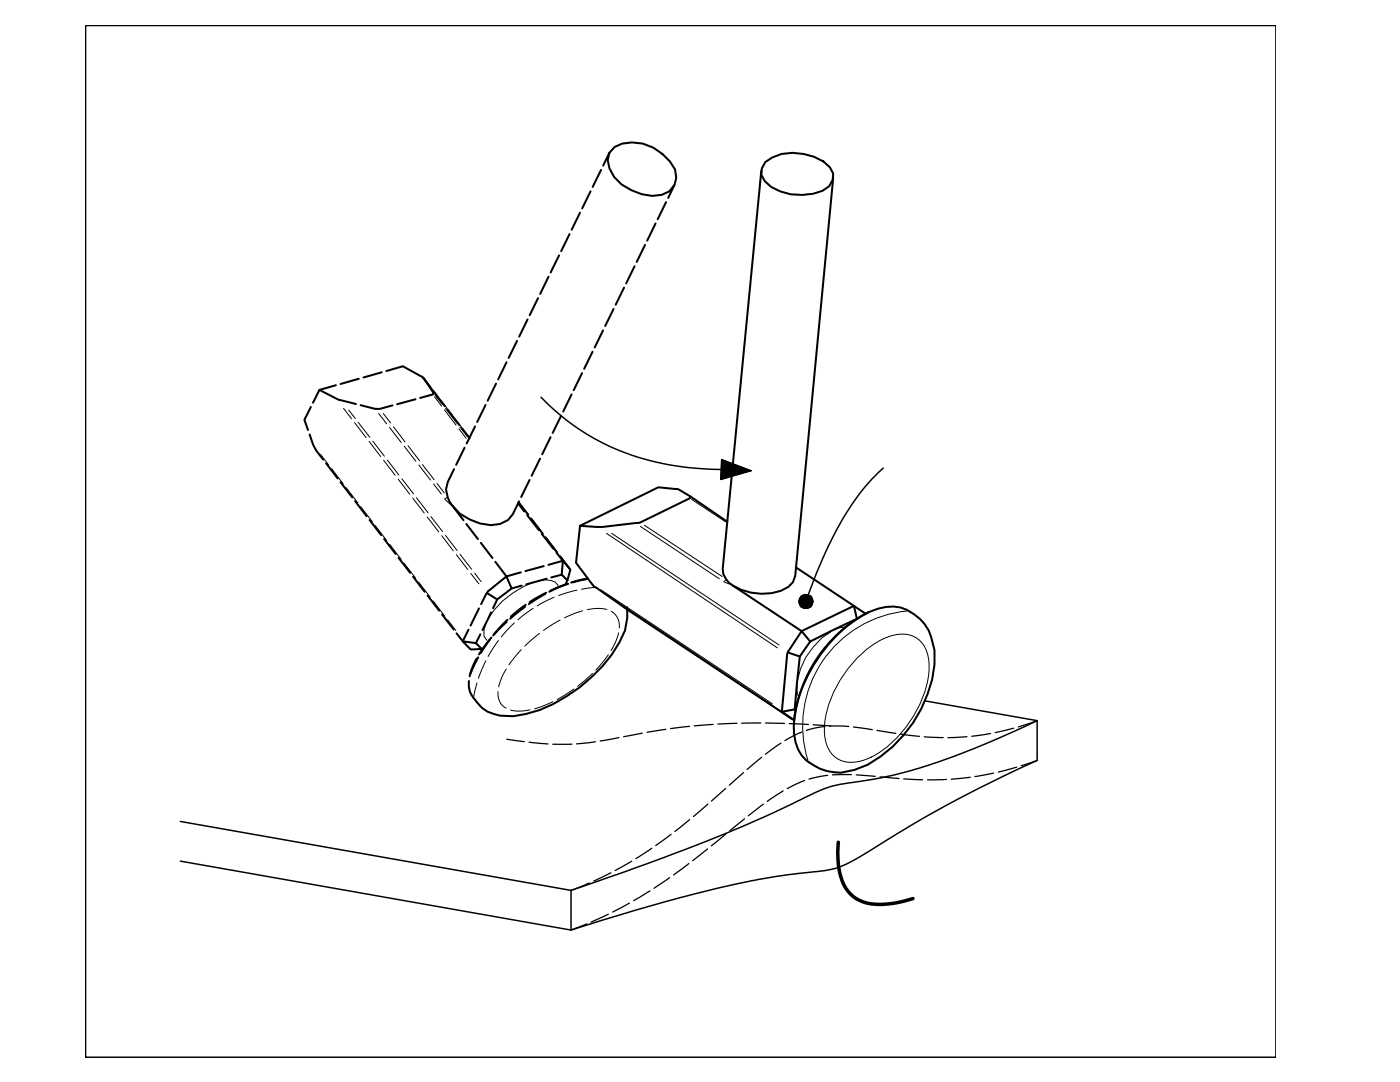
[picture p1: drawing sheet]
<svg xmlns="http://www.w3.org/2000/svg" width="279mm" height="216mm" viewBox="0 0 279 216" stroke-linecap="round" stroke-linejoin="round" font-family="sans-serif">
<!-- layer: 0 -->
<g fill="none" stroke="#000" stroke-width=".3">
<path d="M17.1 5.1h237.5v205.9h-237.5zM108 79.3a46.6 46.6 0 0 0 30.5 14.1l5.4 .3M144 91.7l5.9 2.2-6.1 1.8zM184.5 139.8l22.5 4M207 143.8a142.7 142.7 0 0 1-29.8 11.1l-5.5 1a26.1 26.1 0 0 0-11.9 3.6l-7.6 3.6-12 5.1-10.6 4-15.6 5.5M207 143.8v7.9l-9.2 4.4a254.4 254.4 0 0 0-26.4 15 18 18 0 0 1-9.7 2.9l-4.8 .6a218.9 218.9 0 0 0-33.6 8.1l-9.3 2.9M36 163.9l78 13.8v7.9l-78-13.8"/>
<circle cx="160.8" cy="120" r="1.37"/>
</g>
<!-- layer: dashed -->
<g fill="none" stroke="#000" stroke-width=".25">
<path d="M101.1 147.5l3.5 .5M105.6 148.1l3.8 .3M114.1 148.5h-3.8M118.9 148l-3.8 .4M123.5 147.2l-3.7 .7M128.2 146.3l-3.7 .7M132.9 145.5l-3.8 .6M137.6 144.9l-3.8 .5M142.3 144.5l-3.8 .3M144.8 157.3l-2.8 2.5M147.1 144.3l-3.8 .2M148.4 154.2l-2.9 2.5"/>
<path d="M151.8 144.3h-3.8M152 151.1l-2.9 2.4M152.8 144.3h3.8M155.9 148.3l-3.1 2.2M156.3 157.8l-3.2 2.1M157.5 144.4l3.8 .2M160 146.1l-3.3 1.7M160.6 155.8l-3.5 1.5M162.3 144.6l3.5 .3M164.6 145l-1.9 .3-1.8 .4M165.2 154.7l-3.7 .8M165.6 144.9l3.8 .1"/>
<path d="M169.9 154.6h-3.8M170.3 145.1l3.8 .5M170.9 154.6l3.8 .3M175 145.7l3.8 .6M175.6 155l3.8 .4M179.7 146.5l3.8 .4M180.3 155.4l3.9 .2M184.4 147l3.8 .2M188.9 155.5l-3.8 .1M193 147l-3.8 .2M193.6 155.1l-3.8 .4M197.7 146.4l-3.8 .5"/>
<path d="M198.3 154.3l-3.7 .7M202.3 145.3l-3.7 .9M202.9 153.1l-3.7 1M207 143.8l-3.8 1.2M207 151.7l-3.2 1.1M117.6 176.2l-3.6 1.5M121.9 174.2l-3.4 1.6M126.1 171.8l-3.3 1.9M129.7 177.8l-3.3 1.9M130.1 169.3l-3.2 2M133.6 175.1l-3.1 2.1M133.9 166.5l-3 2.2"/>
<path d="M137.5 172.3l-3.1 2.3M137.6 163.5l-2.9 2.4M141.2 169.4l-3 2.3M141.3 160.5l-2.9 2.4M144.9 166.4l-2.9 2.4M148.6 163.4l-3 2.4M152.3 160.5l-3 2.3M117.1 184.4l-3.1 1.2M121.4 182.4l-3.4 1.6M125.6 180.2l-3.3 1.8"/>
</g>
<g fill="none" stroke="#000" stroke-width=".4">
<path d="M117.9 38.2l-1.7 3.4M120 33.9l-1.7 3.4M121.6 30.5l-1.2 2.6M122.7 29.3a8.3 8.3 0 0 1 9.5 1.4l1.5 1.5a3.9 3.9 0 0 1-1.6 6.7 10.1 10.1 0 0 1-9.5-3.6l-1-1.7-.3-1.6 .3-1.5zM134.6 36.9l-1.2 2.6M107.4 59.5l-1.7 3.4M109.5 55.2l-1.7 3.4M111.6 51l-1.7 3.4M113.7 46.7l-1.7 3.4M115.8 42.4l-1.7 3.4M124.5 57.4l-1.6 3.4M126.6 53.1l-1.6 3.5"/>
<path d="M128.7 48.9l-1.6 3.4M130.8 44.6l-1.6 3.4M132.9 40.3l-1.6 3.4M67 76.9l-3.2 .9M71.6 75.6l-3.6 1M76.2 74.3l-3.7 1M77.1 74l3.3-.9 4.1 2.3 2 3v.2l-2.7 .8M82.9 79.7l-3.7 1M84.4 75.4l1.5 1.9M86.5 78l2.3 3M99 76.6l-1.7 3.4M101.1 72.3l-1.7 3.4"/>
<path d="M103.2 68l-1.7 3.4M105.3 63.7l-1.7 3.5M114.1 78.7l-1.7 3.4M116.2 74.5l-1.7 3.4M118.3 70.2l-1.7 3.4M120.4 65.9l-1.7 3.4M122.4 61.7l-1.6 3.4M61.8 86.7a11 11 0 0 0 2.7 5M62 81.2l-1.3 2.6 .8 2M62.5 80.4l1.3-2.6a17 17 0 0 0 7.2 2.8M65.1 92.4l2.3 3.1M68 96.2l2.3 3"/>
<path d="M70.9 100l2.3 3M72 80.8l2.9 .8h.9l2.5-.7M89.4 81.8l2.3 3M90.6 93.6l-1.2 2.6-.4 1.5 .4 1.6 .3 .8 2.8 3.7M92.3 85.5l1.4 2M92.7 89.3l-1.7 3.4M94.8 85.1l-1.7 3.4M96.9 80.8l-1.7 3.4M105.7 95.8l-1.7 3.4M107.8 91.5l-1.7 3.4M109.9 87.2l-1.7 3.4M112 83l-1.7 3.4"/>
<path d="M73.8 103.8l2.3 3M76.7 107.5l2.3 3M79.5 111.3l2.4 3M82.4 115.1l2.4 3M85.3 118.8l2.4 3M93.1 104.6l2.3 3M96 108.3l2.3 3.1M97.2 118.3l2 1.3M98.8 112.1l2.3 2.9 2.8-.8M102.1 117.4l-1-2.4-3.7 3-1.4 2.6M103.4 100.4l1.2 1.6M103.5 100.2l1.9 2.5"/>
<path d="M103.6 100l-1.3 2.6-.9 1.2a7.3 7.3 0 0 1-7.7-.2l-1.9-1.1-1.5-1.6M104.1 116.9l-2 .5-2.9 2.2-.8 1.8M105.2 102.8l2.3 3M106 103.5l2.3 3M108.1 106.5l2.4 3M108.5 113l-3.6 1M108.8 118.5l-3.3 2M108.9 107.2l2.3 3.1M109 118.3l-3.3 1.9M109.1 115.5l-4.1 1.1M110 115.2l2.1-.5 1.1 1.1-.3 .7M111.1 110.3l1.2 1.6-2.8 .8"/>
<path d="M111.8 111l1.9 2.5M112.1 114.7l.2-2.8 1.5 1.8-.6 2.1M113.1 116.5l-3.5 1.6M113.4 116.5l-3.5 1.3M117.3 115.5l-3.3 .7M117.4 115.5l-3.1 .7M88.2 122.6l2.4 3M91.1 126.4l1.4 1.7M93.5 125.7l-1 2.3M95.1 131.4l-1 2.2-.4 1.4M95.4 131.2l-1.6 3.3M95.6 121.4l-1.7 3.4"/>
<path d="M95.9 126.6l-.9 1.7 1.1 1.2-2 .1-1.6-1.6 2.5 .3M97.8 127.5l-2.2 3.1M98 122.2l-1.7 3.5M98.1 127.2l-2.2 3.1M101.1 124.1l-2.7 2.7M101.3 123.7l-2.6 2.8M104.8 121.1l-3 2.4M104.9 120.7l-2.9 2.3M125.1 121.2a10.8 10.8 0 0 1-1.5 7 31.2 31.2 0 0 1-18.6 14.3 9.7 9.7 0 0 1-8.9-1.3 9.1 9.1 0 0 1-2.4-3.5l-.1-1.8"/>
</g>
<g fill="none" stroke="#000" stroke-width=".2">
<path d="M85 76l2.4 3.1M86.7 79.2l1.4 1.8M86.8 78.8l1.5 1.9M88 79.9l2.3 3M64 90.7l1.6 2.1M66.2 93.5l2.3 3.1M68.6 81.5l1.6 2.1M69.1 97.3l2.3 3M69.6 81.8l1.3 1.7M70.8 84.3l2.3 3M71.5 84.3l2.3 3M73.7 88.1l2.3 3"/>
<path d="M74.4 88l2.3 3M75.6 82.5l1.6 2.1M76.5 82.5l1.5 1.9M76.6 91.8l2.3 3M77.3 91.8l2.3 3M77.7 85.3l2.4 3M78.5 85.2l2.3 3M79.5 95.6l2.3 3M80.2 95.5l2.3 3M80.7 89l2.3 3M81.4 88.9l2.3 3M82.4 99.4l2.3 3"/>
<path d="M83.1 99.3l2.3 3M83.6 92.8l2.3 3M84.3 92.7l2.3 3M86.5 96.6l1.6 2M87.2 96.5l1.5 1.9M88.7 81.8l2.3 3M88.8 99.6l1.4 1.3M88.9 81.5l2.3 3M89.2 99.3l-.4 .2M90.9 83.6l2.4 3.2M91.6 85.6l1.4 1.9M91.8 85.2l1.5 1.9"/>
<path d="M72 101.1l2.3 3M74.9 104.9l2.3 3M77.8 108.6l2.3 3M80.6 112.4l2.4 3M83.5 116.2l2.4 3M85.3 103.1l2.3 3M86 103.1l2.3 3M86.4 119.9l2.4 3M88.2 106.9l2.3 3M88.9 106.8l2.3 3M91.1 110.7l2.3 3M91.8 110.6l2.3 3"/>
<path d="M94 114.4l1.6 2.1M94.7 114.4l1.3 1.6M104.1 100.9l1.4 1.8M106 103.5l2.4 3M106.5 116.2a18.5 18.5 0 0 0-9.1 7.3M107.4 115.9l1.4-.2 1.1 .1 .9 .4 .6 .7M108.9 107.2l2.4 3.1M110.6 119.2l-3.4 1.7M111.8 111l1.4 1.8M115.1 117.8l-3.6 1M118.9 117.2l-2.9 .4M89.3 123.7l1.7 2.1"/>
<path d="M95.2 136.3l-.7 2.7M97 131.8l-1.5 3.6M97 124.2l-.4 1.5v1.3l.6 .8M99.4 138a3.2 3.2 0 0 0 1.6 3.3M99.5 127.8l-2.1 3.2M101 133.5l-.9 1.8-.6 1.7M102.6 124.3l-2.5 2.8M104 129.6l-2.4 3M106.4 121.4l-3 2.3M107.7 126.4l-3 2.5M111.8 123.7l-3.3 2.1M114.5 137.5l-3.3 2.1"/>
<path d="M116.3 121.9l-3.7 1.4M118.3 134.4l-3 2.5M121.1 121.6l-2.1-.2-1.8 .3M121.4 130.7l-2.5 3M122 122a3.3 3.3 0 0 1 1.6 3.3M123.5 126.3l-.8 2.1-.8 1.4M105.8 141.6l-2.2 .3-1.7-.2M110.3 140l-3.6 1.4"/>
</g>
<!-- layer: PDF3_Visible (ISO) -->
<g fill="none" stroke="#000" stroke-width=".4">
<path d="M151.9 34.1l-7.7 79.4a4.1 4.1 0 0 0 2.1 3.4l13.7 9 10.4-5-11.6-7.7M152.7 32.3a8.8 8.8 0 0 1 7.7-1.6l2.1 .6 1.8 .9 1.3 1.2a2.98 2.98 0 0 1-1.5 4.7 11.8 11.8 0 0 1-10.2-.8l-1.3-1.2-.7-1.2 .1-1.3zM166.3 35.4l-7.6 79.5-.5 1.3a7.5 7.5 0 0 1-6.3 2.3l-2-.2-2-.6-1.6-.8M137.8 99.1l7.4 5M115.8 104.9l15.6-7.7 3.8 .4 2.6 1.5-.1 .3-10.2 4.9-7.3 .8-4.4-.2-.8 7.4 3.5 4.7 6.8 4.7 32.8 21.8M157.2 130.2l2.4 .8M161.7 128l-1.7-2.1-2.8 4.3-1.1 11.8M167.2 126.6a18.4 18.4 0 0 1 9.9-5.5 8.2 8.2 0 0 1 7.5 3.5 12.4 12.4 0 0 1 1.9 8 26.4 26.4 0 0 1-13.3 20l-2.7 1a9.6 9.6 0 0 1-10.9-3.4 12.6 12.6 0 0 1-.7-9 30.8 30.8 0 0 1 8.3-14.6zM170.6 123.6l-8.9 4.4-2.1 3-.6 5.3-.4 5.3 .1 .1M172.6 122.5v-.1l-2.2-1.5 .6 2.5M172.9 122.4a27.7 27.7 0 0 0-14.4 22M173.3 122.1l-.3 .3"/>
<path d="M158.6 141.6l-2.5 .4 2.4 1.6"/>
</g>
<!-- layer: PDF3_Visible Narrow (ISO) -->
<g fill="none" stroke="#000" stroke-width=".2">
<path d="M138 99.6l6.8 4.5M119.9 117.7l34.2 22.7M120.9 118.6l33.4 22.3M121 106.4l34.2 22.9M122.1 106.4l33.4 22.3M127.8 105l15.8 10.5M128.6 104.8l15.5 10.2M144.6 116.2l1.6 .5M144.9 115.6l-.4 .5M127 122.7l29.5 19.8M159 136.5v1.3l.3 1.1M165.8 126.1a14.5 14.5 0 0 0-6.6 9.6"/>
<path d="M168.6 125.1l-1 .2-1.2 .4M171.7 130.7a14.1 14.1 0 0 1 8.1-4.2 5.2 5.2 0 0 1 5.5 5 19.6 19.6 0 0 1-4.2 13.2 19.3 19.3 0 0 1-8.5 6.9 5.7 5.7 0 0 1-6.8-1.4 9.2 9.2 0 0 1-1-7.1 24 24 0 0 1 6.9-12.4zM181.1 121.9a23 23 0 0 0-19.9 29.8"/>
</g>
<!-- layer: PDF3_Visible (ISO) -->
<circle cx="125.3" cy="121.7" r=".19" fill="#000" stroke="#000" stroke-width=".2"/>
<!-- layer: 0 -->
<g fill="#000" stroke="#000" stroke-width=".2">
<path d="M144 91.7l5.9 2.2-6.1 1.8z"/>
<path d="M160.7 118.7h.5zM160.5 118.7h.7z"/>
<path d="M160.5 118.7l1 .1zM160.2 118.8h1.3z"/>
<path d="M160.2 118.8l1.5 .1-.2-.1zM160 118.9l.2-.1 1.5 .1z"/>
<path d="M160 118.9l1.9 .2-.2-.2zM159.8 119.1l.2-.2 1.9 .2z"/>
<path d="M159.8 119.1l2.2 .2-.1-.2zM159.8 119.1l2.2 .2h-2.3z"/>
<path d="M159.7 119.3l2.4 .2-.1-.2zM159.7 119.3l2.4 .2h-2.5z"/>
<path d="M159.6 119.5l2.6 .3-.1-.3zM159.6 119.5l2.6 .3h-2.7z"/>
<path d="M159.5 119.8l2.7 .2v-.2zM159.5 119.8l2.7 .2h-2.7z"/>
<path d="M160.5 121.3h.7zM160.5 121.3l.5 .1z"/>
<path d="M160.2 121.3h1.3zM160.2 121.3h1z"/>
<path d="M160 121.1l1.5 .2 .2-.2zM160 121.1l1.5 .2h-1.3z"/>
<path d="M159.8 121l1.9 .1 .2-.1zM159.8 121l1.9 .1h-1.7z"/>
<path d="M159.7 120.7l2.2 .3 .1-.3zM159.7 120.7l2.2 .3h-2.1z"/>
<path d="M159.6 120.5l2.4 .2 .1-.2zM159.6 120.5l2.4 .2h-2.3z"/>
<path d="M159.5 120.3l2.6 .2 .1-.2zM159.5 120.3l2.6 .2h-2.5z"/>
<path d="M159.5 120l2.7 .3v-.3zM159.5 120l2.7 .3h-2.7z"/>
</g>
<!-- layer: Arrows -->
<path d="M167.3 168.1a15.2 15.2 0 0 0 1.5 9.1 7.6 7.6 0 0 0 7.2 3.3l2.4-.3 3.8-.9" fill="none" stroke="#000" stroke-width=".7"/>
<!-- layer: Arrows(objects) -->
<path d="M176.3 93.4a48.9 48.9 0 0 0-11.6 16.9l-1.8 4.1-2.1 5.6" fill="none" stroke="#000" stroke-width=".3"/>
</svg>
